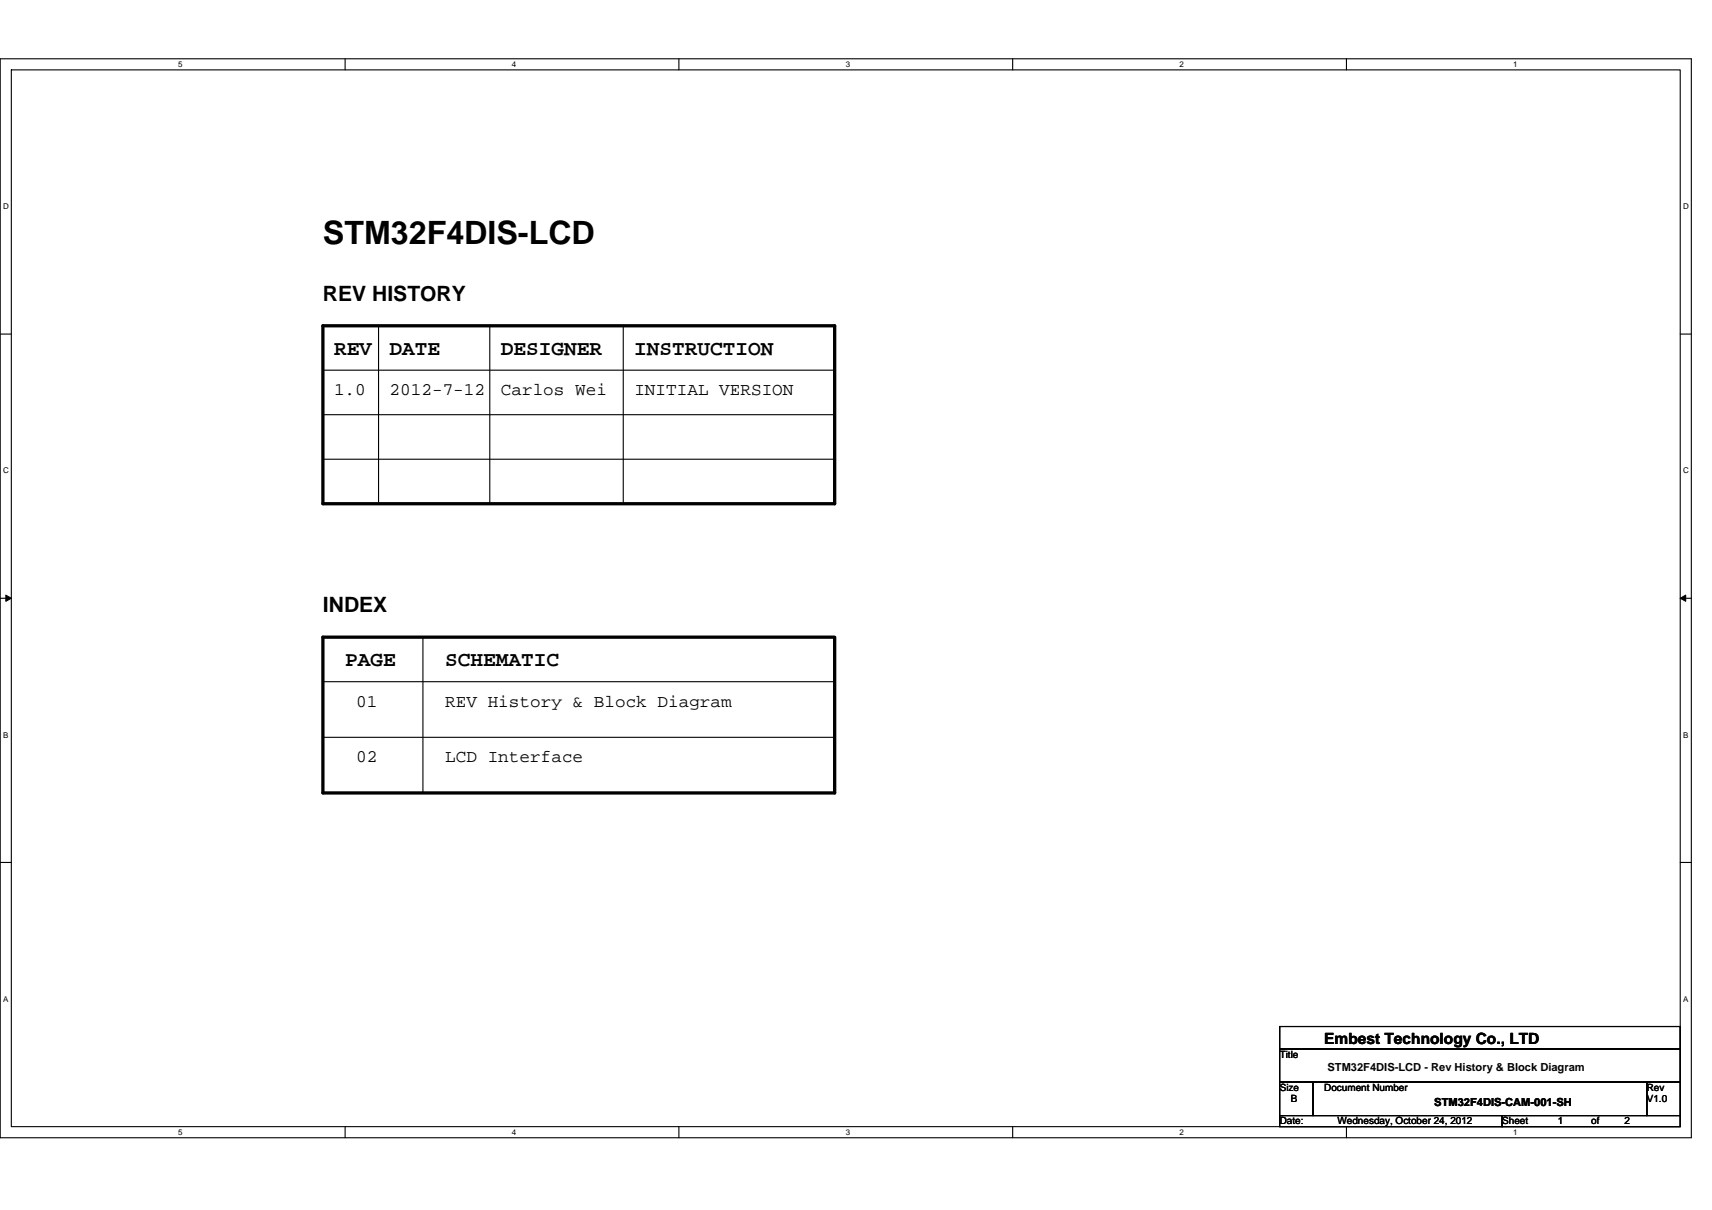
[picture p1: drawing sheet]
<svg xmlns="http://www.w3.org/2000/svg" width="297mm" height="210mm" viewBox="0 0 297 210" stroke-linecap="round" stroke-linejoin="round" font-family="sans-serif">
<defs><g id="words">
<text font-size="5.6" x="56" y="42.3">STM32F4DIS-LCD</text>
<g font-size="3.7">
<text x="56" y="52.2">REV HISTORY</text>
<text x="58" y="61.5">REV</text>
<text x="67.6" y="61.5">DATE</text>
<text x="86.9" y="61.5">DESIGNER</text>
<text x="110.1" y="61.5">INSTRUCTION</text>
<text x="56" y="106.2">INDEX</text>
<text x="59.9" y="115.6">PAGE</text>
<text x="77.3" y="115.6">SCHEMATIC</text>
</g>
<g font-size="3.1">
<text x="58" y="68.6">1.0</text>
<text x="67.6" y="68.6">2012-7-12</text>
<text x="86.9" y="68.6">Carlos Wei</text>
<text x="110.1" y="68.6">INITIAL VERSION</text>
<text x="61.8" y="122.7">01</text>
<text x="77.3" y="122.7">REV History &amp; Block Diagram</text>
<text x="61.8" y="132.3">02</text>
<text x="77.3" y="132.3">LCD Interface</text>
</g>
<text font-size="2.7" x="229.8" y="181.2">Embest Technology Co., LTD</text>
<g font-size="1.9">
<text x="230.3" y="185.9">STM32F4DIS-LCD - Rev History &amp; Block Diagram</text>
<text x="248.9" y="191.9">STM32F4DIS-CAM-001-SH</text>
</g>
<g font-size="1.7">
<text x="222" y="183.6">Title</text>
<text x="222" y="189.3">Size</text>
<text x="224" y="191.3">B</text>
<text x="229.8" y="189.3">Document Number</text>
<text x="285.7" y="189.3">Rev</text>
<text x="285.7" y="191.3">V1.0</text>
<text x="222" y="195.1">Date:</text>
<text x="232.1" y="195.1">Wednesday, October 24, 2012</text>
<text x="260.6" y="195.1">Sheet</text>
<text x="270.3" y="195.1">1</text>
<text x="276.1" y="195.1">of</text>
<text x="281.9" y="195.1">2</text>
</g>
<g font-size="1.4">
<text x="30.9" y="11.7">5</text>
<text x="88.8" y="11.7">4</text>
<text x="146.7" y="11.7">3</text>
<text x="204.7" y="11.7">2</text>
<text x="262.6" y="11.7">1</text>
<text x=".5" y="36.3">D</text>
<text x="292" y="36.3">D</text>
<text x=".5" y="82.1">C</text>
<text x="292" y="82.1">C</text>
<text x=".5" y="128">B</text>
<text x="292" y="128">B</text>
<text x=".5" y="173.8">A</text>
<text x="292" y="173.8">A</text>
<text x="30.9" y="197">5</text>
<text x="88.8" y="197">4</text>
<text x="146.7" y="197">3</text>
<text x="204.7" y="197">2</text>
<text x="262.6" y="197">1</text>
</g>
</g></defs>
<path d="M0 10.2h293.5v187.2h-293.5zM2 12.1h289.5v183.4h-289.5z" fill="none" stroke="#000" stroke-width=".19"/>
<g fill="#fff">
<path d="M30.9 10.4h.8v1.6h-.8z"/>
<path d="M30.9 195.7h.8v1.6h-.8z"/>
</g>
<path d="M59.9 10.2v1.9M59.9 195.5v1.9" fill="none" stroke="#000" stroke-width=".19"/>
<g fill="#fff">
<path d="M88.8 10.4h.8v1.6h-.8z"/>
<path d="M88.8 195.7h.8v1.6h-.8z"/>
</g>
<path d="M117.8 10.2v1.9M117.8 195.5v1.9" fill="none" stroke="#000" stroke-width=".19"/>
<g fill="#fff">
<path d="M146.7 10.4h.8v1.6h-.8z"/>
<path d="M146.7 195.7h.8v1.6h-.8z"/>
</g>
<path d="M175.7 10.2v1.9M175.7 195.5v1.9" fill="none" stroke="#000" stroke-width=".19"/>
<g fill="#fff">
<path d="M204.7 10.4h.7v1.6h-.7z"/>
<path d="M204.7 195.7h.7v1.6h-.7z"/>
</g>
<path d="M233.6 10.2v1.9M233.6 195.5v1.9" fill="none" stroke="#000" stroke-width=".19"/>
<g fill="#fff">
<path d="M262.6 10.4h.7v1.6h-.7z"/>
<path d="M262.6 195.7h.7v1.6h-.7z"/>
<path d="M.5 35.1h1v1.5h-1z"/>
<path d="M292 35.1h1v1.5h-1z"/>
<path d="M.5 80.9h1v1.5h-1z"/>
<path d="M292 80.9h1v1.5h-1z"/>
</g>
<path d="M0 58h2M291.5 58h2" fill="none" stroke="#000" stroke-width=".19"/>
<g fill="#fff">
<path d="M.5 126.7h.9v1.6h-.9z"/>
<path d="M292 126.7h.9v1.6h-.9z"/>
</g>
<path d="M0 103.8h2M291.5 103.8h2" fill="none" stroke="#000" stroke-width=".19"/>
<path d="M1 103.3l1 .5-1 .6zM291.5 103.8l1-.5v1.1z" fill="#000" stroke="#000" stroke-width=".17"/>
<g fill="#fff">
<path d="M.5 172.6h.9v1.5h-.9z"/>
<path d="M292 172.6h.9v1.5h-.9z"/>
</g>
<g fill="none" stroke="#000" stroke-width=".19">
<path d="M65.7 56.5v30.9M85 56.5v30.9M108.1 56.5v30.9M56 64.2h88.8M56 72h88.8M56 79.7h88.8M56 118.3h88.8M73.4 110.6v27M56 137.6h88.8M56 128h88.8M0 149.7h2M291.5 149.7h2"/>
<path d="M222 178.1h69.5v3.9h-69.5zM222 182h69.5v5.8h-69.5zM222 187.8h5.8v5.8h-5.8zM222 193.6h38.6v1.9h-38.6zM227.8 187.8h57.9v5.8h-57.9zM260.6 193.6h30.9v1.9h-30.9zM285.7 187.8h5.8v5.8h-5.8z"/>
</g>
<path d="M56 56.5h88.8v30.9h-88.8zM56 110.6h88.8v27h-88.8z" fill="none" stroke="#000" stroke-width=".57"/>
<use href="#words"/>
</svg>
